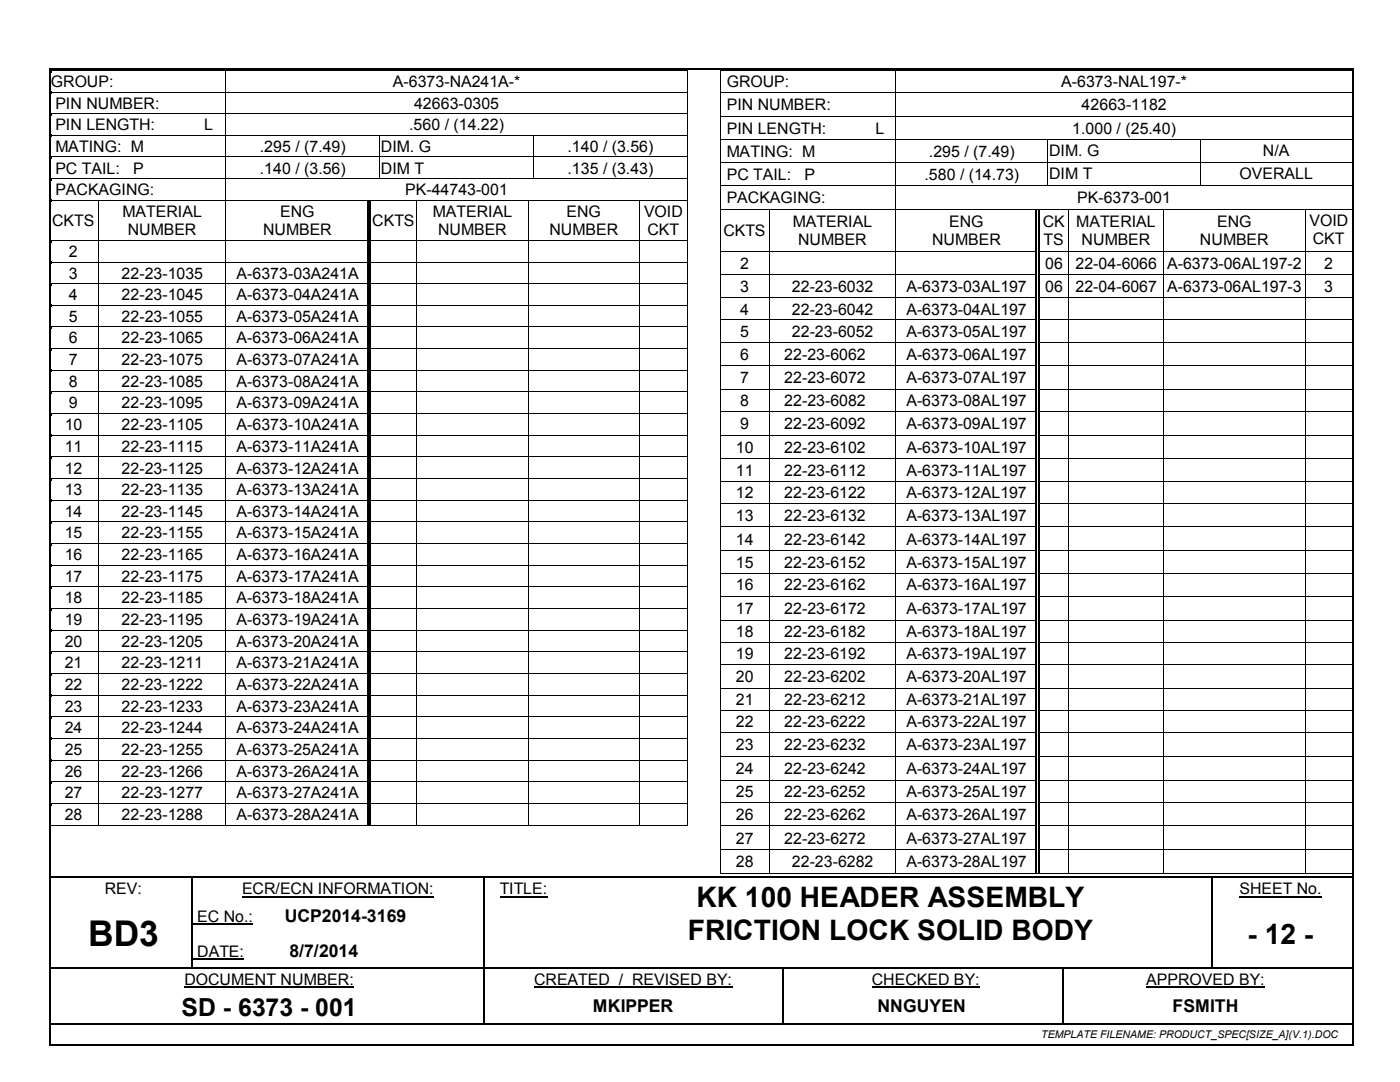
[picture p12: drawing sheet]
<svg xmlns="http://www.w3.org/2000/svg" width="279mm" height="216mm" viewBox="0 0 279 216" stroke-linecap="round" stroke-linejoin="round" font-family="sans-serif">
<defs><g id="words">
<text font-size="7.1" x="17.6" y="188.8">BD3</text>
<g font-size="5.6">
<text x="139" y="181.1">KK 100 HEADER ASSEMBLY</text>
<text x="137.3" y="187.6">FRICTION LOCK SOLID BODY</text>
<text x="249" y="188.3">- 12 -</text>
</g>
<text font-size="5" x="36.2" y="202.7">SD - 6373 - 001</text>
<g font-size="3.5">
<text x="56.8" y="184.1">UCP2014-3169</text>
<text x="57.8" y="191">8/7/2014</text>
<text x="118.3" y="202">MKIPPER</text>
<text x="175.1" y="202">NNGUYEN</text>
<text x="234" y="202">FSMITH</text>
</g>
<g font-size="3.2">
<text x="10.2" y="17.4">GROUP:</text>
<text x="78.4" y="17.4">A-6373-NA241A-*</text>
<text x="145" y="17.4">GROUP:</text>
<text x="211.8" y="17.4">A-6373-NAL197-*</text>
<text x="11" y="21.7">PIN NUMBER:</text>
<text x="82.6" y="21.7">42663-0305</text>
<text x="145" y="22">PIN NUMBER:</text>
<text x="215.9" y="22">42663-1182</text>
<text x="11" y="26">PIN LENGTH:</text>
<text x="40.7" y="26">L</text>
<text x="81.7" y="26">.560 / (14.22)</text>
<text x="145" y="26.7">PIN LENGTH:</text>
<text x="174.7" y="26.7">L</text>
<text x="214" y="26.7">1.000 / (25.40)</text>
<text x="11" y="30.3">MATING: M</text>
<text x="11" y="34.6">PC TAIL:</text>
<text x="26.6" y="34.6">P</text>
<text x="51.9" y="30.3">.295 / (7.49)</text>
<text x="51.9" y="34.6">.140 / (3.56)</text>
<text x="76" y="30.3">DIM. G</text>
<text x="76" y="34.6">DIM T</text>
<text x="113.2" y="34.6">.135 / (3.43)</text>
<text x="113.2" y="30.3">.140 / (3.56)</text>
<text x="145" y="31.3">MATING: M</text>
<text x="145" y="35.9">PC TAIL:</text>
<text x="160.6" y="35.9">P</text>
<text x="184.5" y="35.9">.580 / (14.73)</text>
<text x="185.4" y="31.3">.295 / (7.49)</text>
<text x="209.4" y="31.2">DIM. G</text>
<text x="209.4" y="35.6">DIM T</text>
<text x="247.4" y="35.6">OVERALL</text>
<text x="252.1" y="31.2">N/A</text>
<text x="11" y="38.9">PACKAGING:</text>
<text x="80.9" y="38.9">PK-44743-001</text>
<text x="145" y="40.6">PACKAGING:</text>
<text x="215" y="40.6">PK-6373-001</text>
<text x="10.4" y="45.1">CKTS</text>
<text x="24.4" y="43.3">MATERIAL</text>
<text x="25.5" y="46.9">NUMBER</text>
<text x="52.5" y="46.9">NUMBER</text>
<text x="55.9" y="43.3">ENG</text>
<text x="74.3" y="45.1">CKTS</text>
<text x="86.4" y="43.3">MATERIAL</text>
<text x="87.4" y="46.9">NUMBER</text>
<text x="109.6" y="46.9">NUMBER</text>
<text x="113.1" y="43.3">ENG</text>
<text x="128.5" y="43.3">VOID</text>
<text x="129.2" y="46.9">CKT</text>
<text x="144.4" y="47.2">CKTS</text>
<text x="158.2" y="45.3">MATERIAL</text>
<text x="189.4" y="45.3">ENG</text>
<text x="208.1" y="45.3">CK</text>
<text x="214.8" y="45.3">MATERIAL</text>
<text x="242.9" y="45.3">ENG</text>
<text x="261.3" y="45.1">VOID</text>
<text x="13.8" y="51.3">2</text>
<text x="147.7" y="53.6">2</text>
<text x="159.3" y="49">NUMBER</text>
<text x="186" y="49">NUMBER</text>
<text x="208.3" y="49">TS</text>
<text x="208.6" y="53.6">06</text>
<text x="214.6" y="53.6">22-04-6066</text>
<text x="215.9" y="49">NUMBER</text>
<text x="232.9" y="53.6">A-6373-06AL197-2</text>
<text x="239.5" y="49">NUMBER</text>
<text x="262" y="48.7">CKT</text>
<text x="264.3" y="53.6">2</text>
<text x="13.8" y="55.6">3</text>
<text x="13.8" y="59.9">4</text>
<text x="24.3" y="55.6">22-23-1035</text>
<text x="24.3" y="59.9">22-23-1045</text>
<text x="47.2" y="55.6">A-6373-03A241A</text>
<text x="47.2" y="59.9">A-6373-04A241A</text>
<text x="147.7" y="58.2">3</text>
<text x="158" y="58.2">22-23-6032</text>
<text x="180.9" y="58.2">A-6373-03AL197</text>
<text x="208.6" y="58.2">06</text>
<text x="214.6" y="58.2">22-04-6067</text>
<text x="232.9" y="58.2">A-6373-06AL197-3</text>
<text x="264.3" y="58.2">3</text>
<text x="13.8" y="64.2">5</text>
<text x="24.3" y="64.2">22-23-1055</text>
<text x="47.2" y="64.2">A-6373-05A241A</text>
<text x="147.7" y="62.8">4</text>
<text x="158" y="62.8">22-23-6042</text>
<text x="180.9" y="62.8">A-6373-04AL197</text>
<text x="13.8" y="68.5">6</text>
<text x="24.3" y="68.5">22-23-1065</text>
<text x="47.2" y="68.5">A-6373-06A241A</text>
<text x="147.7" y="67.2">5</text>
<text x="147.7" y="71.8">6</text>
<text x="156.5" y="71.8">22-23-6062</text>
<text x="158" y="67.2">22-23-6052</text>
<text x="180.9" y="67.2">A-6373-05AL197</text>
<text x="180.9" y="71.8">A-6373-06AL197</text>
<text x="13.8" y="72.9">7</text>
<text x="13.8" y="77.2">8</text>
<text x="24.3" y="72.9">22-23-1075</text>
<text x="24.3" y="77.2">22-23-1085</text>
<text x="47.2" y="72.9">A-6373-07A241A</text>
<text x="47.2" y="77.2">A-6373-08A241A</text>
<text x="147.7" y="76.5">7</text>
<text x="156.5" y="76.5">22-23-6072</text>
<text x="180.9" y="76.5">A-6373-07AL197</text>
<text x="13.8" y="81.5">9</text>
<text x="24.3" y="81.5">22-23-1095</text>
<text x="47.2" y="81.5">A-6373-09A241A</text>
<text x="147.7" y="81.1">8</text>
<text x="156.5" y="81.1">22-23-6082</text>
<text x="180.9" y="81.1">A-6373-08AL197</text>
<text x="12.9" y="85.8">10</text>
<text x="24.3" y="85.8">22-23-1105</text>
<text x="47.2" y="85.8">A-6373-10A241A</text>
<text x="147.7" y="85.6">9</text>
<text x="156.5" y="85.6">22-23-6092</text>
<text x="180.9" y="85.6">A-6373-09AL197</text>
<text x="12.9" y="90.1">11</text>
<text x="12.9" y="94.5">12</text>
<text x="24.3" y="90.1">22-23-1115</text>
<text x="24.3" y="94.5">22-23-1125</text>
<text x="47.2" y="90.1">A-6373-11A241A</text>
<text x="47.2" y="94.5">A-6373-12A241A</text>
<text x="146.9" y="90.4">10</text>
<text x="146.9" y="95">11</text>
<text x="156.5" y="90.4">22-23-6102</text>
<text x="156.5" y="95">22-23-6112</text>
<text x="180.9" y="90.4">A-6373-10AL197</text>
<text x="180.9" y="95">A-6373-11AL197</text>
<text x="12.9" y="98.8">13</text>
<text x="24.3" y="98.8">22-23-1135</text>
<text x="47.2" y="98.8">A-6373-13A241A</text>
<text x="146.9" y="99.4">12</text>
<text x="156.5" y="99.4">22-23-6122</text>
<text x="180.9" y="99.4">A-6373-12AL197</text>
<text x="12.9" y="103.1">14</text>
<text x="12.9" y="107.4">15</text>
<text x="24.3" y="103.1">22-23-1145</text>
<text x="24.3" y="107.4">22-23-1155</text>
<text x="47.2" y="103.1">A-6373-14A241A</text>
<text x="47.2" y="107.4">A-6373-15A241A</text>
<text x="146.9" y="104">13</text>
<text x="156.5" y="104">22-23-6132</text>
<text x="180.9" y="104">A-6373-13AL197</text>
<text x="12.9" y="111.8">16</text>
<text x="24.3" y="111.8">22-23-1165</text>
<text x="47.2" y="111.8">A-6373-16A241A</text>
<text x="146.9" y="108.7">14</text>
<text x="146.9" y="113.2">15</text>
<text x="156.5" y="108.7">22-23-6142</text>
<text x="156.5" y="113.2">22-23-6152</text>
<text x="180.9" y="108.7">A-6373-14AL197</text>
<text x="180.9" y="113.2">A-6373-15AL197</text>
<text x="12.9" y="116.1">17</text>
<text x="24.3" y="116.1">22-23-1175</text>
<text x="47.2" y="116.1">A-6373-17A241A</text>
<text x="146.9" y="117.8">16</text>
<text x="156.5" y="117.8">22-23-6162</text>
<text x="180.9" y="117.8">A-6373-16AL197</text>
<text x="12.9" y="120.4">18</text>
<text x="12.9" y="124.7">19</text>
<text x="24.3" y="120.4">22-23-1185</text>
<text x="24.3" y="124.7">22-23-1195</text>
<text x="47.2" y="120.4">A-6373-18A241A</text>
<text x="47.2" y="124.7">A-6373-19A241A</text>
<text x="146.9" y="122.6">17</text>
<text x="156.5" y="122.6">22-23-6172</text>
<text x="180.9" y="122.6">A-6373-17AL197</text>
<text x="12.9" y="129">20</text>
<text x="24.3" y="129">22-23-1205</text>
<text x="47.2" y="129">A-6373-20A241A</text>
<text x="146.9" y="127.1">18</text>
<text x="146.9" y="131.6">19</text>
<text x="156.5" y="127.1">22-23-6182</text>
<text x="156.5" y="131.6">22-23-6192</text>
<text x="180.9" y="127.1">A-6373-18AL197</text>
<text x="180.9" y="131.6">A-6373-19AL197</text>
<text x="12.9" y="133.3">21</text>
<text x="12.9" y="137.7">22</text>
<text x="24.3" y="133.3">22-23-1211</text>
<text x="24.3" y="137.7">22-23-1222</text>
<text x="47.2" y="133.3">A-6373-21A241A</text>
<text x="47.2" y="137.7">A-6373-22A241A</text>
<text x="146.9" y="136.1">20</text>
<text x="156.5" y="136.1">22-23-6202</text>
<text x="180.9" y="136.1">A-6373-20AL197</text>
<text x="12.9" y="142">23</text>
<text x="24.3" y="142">22-23-1233</text>
<text x="47.2" y="142">A-6373-23A241A</text>
<text x="146.9" y="140.7">21</text>
<text x="156.5" y="140.7">22-23-6212</text>
<text x="180.9" y="140.7">A-6373-21AL197</text>
<text x="12.9" y="146.3">24</text>
<text x="24.3" y="146.3">22-23-1244</text>
<text x="47.2" y="146.3">A-6373-24A241A</text>
<text x="146.9" y="145.2">22</text>
<text x="146.9" y="149.7">23</text>
<text x="156.5" y="145.2">22-23-6222</text>
<text x="156.5" y="149.7">22-23-6232</text>
<text x="180.9" y="145.2">A-6373-22AL197</text>
<text x="180.9" y="149.7">A-6373-23AL197</text>
<text x="12.9" y="150.6">25</text>
<text x="12.9" y="155">26</text>
<text x="24.3" y="150.6">22-23-1255</text>
<text x="24.3" y="155">22-23-1266</text>
<text x="47.2" y="150.6">A-6373-25A241A</text>
<text x="47.2" y="155">A-6373-26A241A</text>
<text x="146.9" y="154.4">24</text>
<text x="156.5" y="154.4">22-23-6242</text>
<text x="180.9" y="154.4">A-6373-24AL197</text>
<text x="12.9" y="159.3">27</text>
<text x="24.3" y="159.3">22-23-1277</text>
<text x="47.2" y="159.3">A-6373-27A241A</text>
<text x="146.9" y="159">25</text>
<text x="156.5" y="159">22-23-6252</text>
<text x="180.9" y="159">A-6373-25AL197</text>
<text x="12.9" y="163.6">28</text>
<text x="24.3" y="163.6">22-23-1288</text>
<text x="47.2" y="163.6">A-6373-28A241A</text>
<text x="146.9" y="163.6">26</text>
<text x="156.5" y="163.6">22-23-6262</text>
<text x="180.9" y="163.6">A-6373-26AL197</text>
<text x="146.9" y="168.3">27</text>
<text x="146.9" y="173">28</text>
<text x="156.5" y="168.3">22-23-6272</text>
<text x="158" y="173">22-23-6282</text>
<text x="180.9" y="168.3">A-6373-27AL197</text>
<text x="180.9" y="173">A-6373-28AL197</text>
<text x="20.9" y="178.5">REV:</text>
<text x="48.3" y="178.5">ECR/ECN INFORMATION:</text>
<text x="99.7" y="178.5">TITLE:</text>
<text x="247.4" y="178.5">SHEET No.</text>
<text x="39.4" y="184">EC No.:</text>
<text x="39.4" y="190.9">DATE:</text>
<text x="36.8" y="196.5">DOCUMENT NUMBER:</text>
<text x="106.6" y="196.5">CREATED / REVISED BY:</text>
<text x="174" y="196.5">CHECKED BY:</text>
<text x="228.8" y="196.5">APPROVED BY:</text>
</g>
<text font-size="2.1" x="207.8" y="207.1">TEMPLATE FILENAME: PRODUCT_SPEC[SIZE_A](V.1).DOC</text>
</g></defs>
<path d="M48.3 178.9h38.3M99.7 178.9h9.6M247.4 178.9h16.4M36.8 197h33.9M38.5 184.5h12M38.5 191.4h10.2M106.6 197h39.5M174 197h21.5M228.8 197h23.6" fill="none" stroke="#000" stroke-width=".21"/>
<g fill="none" stroke="#000" stroke-width=".34">
<path d="M10 14v194.3M10.2 13.8h259.7M270 14v194.3M10.2 175.1h28M38.6 175.1h57.8M96.7 175.1h16.8M113.9 175.1h127.9M242.1 175.1h26.9M96.5 198.1v6.1M156.2 198.1v6.1M10.2 204.4h86.2M10.2 208.4h259.7"/>
<path d="M96.7 204.4h59.3M156.4 204.4h55.5M212.3 204.4h56.7"/>
</g>
<g fill="#000">
<path d="M9.8 13.6h.4v.4h-.4zM10.2 14h.1v.4h-.1zM10.2 14h.1v.1h-.1zM10.2 18.3h.1v.4h-.1zM45 14.1h.2v.3h-.2zM45 14h.2v.1h-.2zM45 18.3h.2v.4h-.2zM137.1 14h.1v.4h-.1zM137.1 14h.1v.1h-.1zM137.1 18.3h.1v.4h-.1zM143.8 14h.2v.4h-.2zM143.8 14h.2v.1h-.2z"/>
<path d="M143.8 18.4h.2v.4h-.2zM178.6 14.1h.2v.3h-.2zM178.6 14h.2v.1h-.2zM178.6 18.4h.2v.4h-.2zM269.9 13.6h.3v.4h-.3zM10.2 22.6h.1v.4h-.1zM10.2 26.9h.1v.4h-.1zM10.2 31.2h.1v.5h-.1zM10.2 35.6h.1v.4h-.1zM45 22.6h.2v.4h-.2zM45 26.9h.2v.4h-.2zM45 31.2h.2v.5h-.2z"/>
<path d="M45 35.6h.2v.4h-.2zM75.7 27.1h.2v.2h-.2zM75.7 26.9h.2v.2h-.2zM75.7 31.2h.2v.5h-.2zM75.7 35.6h.2v.1h-.2zM106.4 27.1h.2v.2h-.2zM106.4 26.9h.2v.2h-.2zM106.4 31.2h.2v.5h-.2zM106.4 35.6h.2v.1h-.2zM137.1 22.6h.1v.4h-.1zM137.1 26.9h.1v.4h-.1zM137.1 31.2h.1v.5h-.1z"/>
<path d="M137.1 35.6h.1v.4h-.1zM143.8 23.1h.2v.4h-.2zM143.8 27.8h.2v.4h-.2zM143.8 32.3h.2v.4h-.2zM143.8 37h.2v.4h-.2zM178.6 23.1h.2v.4h-.2zM178.6 27.8h.2v.4h-.2zM178.6 32.3h.2v.4h-.2zM178.6 37h.2v.4h-.2zM209 28h.2v.2h-.2zM209 27.8h.2v.2h-.2zM209 32.3h.2v.4h-.2z"/>
<path d="M209 37h.2v.2h-.2zM239.4 28h.2v.2h-.2zM239.4 27.8h.2v.2h-.2zM239.4 32.3h.2v.4h-.2zM239.4 37h.2v.2h-.2zM10.2 39.9h.1v.4h-.1zM10.2 47.9h.1v.4h-.1zM10.2 52.2h.1v.4h-.1zM10.2 56.5h.1v.4h-.1zM19.6 40h.2v.3h-.2zM19.6 39.9h.2v.1h-.2zM19.6 47.9h.2v.4h-.2z"/>
<path d="M19.6 52.2h.2v.4h-.2zM19.6 56.5h.2v.4h-.2zM45 39.9h.2v.4h-.2zM45 47.9h.2v.4h-.2zM45 52.2h.2v.4h-.2zM45 56.5h.2v.4h-.2zM73.3 40h.2v.3h-.2zM73.3 39.9h.1v.1h-.1zM73.3 47.9h.2v.4h-.2zM73.3 52.2h.2v.4h-.2zM73.3 56.5h.2v.4h-.2zM73.8 40h.2v.3h-.2z"/>
<path d="M73.8 47.9h.2v.4h-.2zM73.8 52.2h.2v.4h-.2zM73.8 56.5h.2v.4h-.2zM83.1 40h.2v.3h-.2zM83.1 39.9h.2v.1h-.2zM83.1 47.9h.2v.4h-.2zM83.1 52.2h.2v.4h-.2zM83.1 56.5h.2v.4h-.2zM105.3 40h.2v.3h-.2zM105.3 39.9h.2v.1h-.2zM105.3 47.9h.2v.4h-.2zM105.3 52.2h.2v.4h-.2z"/>
<path d="M105.3 56.5h.2v.4h-.2zM127.6 40h.1v.3h-.1zM127.6 39.9h.1v.1h-.1zM127.6 47.9h.1v.4h-.1zM127.6 52.2h.1v.4h-.1zM127.6 56.5h.1v.4h-.1zM137.1 39.9h.1v.4h-.1zM137.1 47.9h.1v.4h-.1zM137.1 52.2h.1v.4h-.1zM137.1 56.5h.1v.4h-.1zM143.8 41.7h.2v.4h-.2zM143.8 50.2h.2v.4h-.2z"/>
<path d="M143.8 54.6h.2v.4h-.2zM143.8 59.3h.2v.4h-.2zM153.5 41.9h.2v.2h-.2zM153.5 41.7h.2v.2h-.2zM153.5 50.2h.2v.4h-.2zM153.5 54.6h.2v.4h-.2zM153.5 59.3h.2v.4h-.2zM178.6 41.7h.2v.4h-.2zM178.6 50.2h.2v.4h-.2zM178.6 54.6h.2v.4h-.2zM178.6 59.3h.2v.4h-.2zM206.6 41.9h.3v.2h-.3z"/>
<path d="M206.6 41.7h.2v.2h-.2zM206.6 50.2h.3v.4h-.3zM206.6 54.6h.3v.4h-.3zM206.6 59.3h.3v.4h-.3zM207.1 41.9h.3v.2h-.3zM207.1 50.2h.3v.4h-.3zM207.1 54.6h.3v.4h-.3zM207.1 59.3h.3v.4h-.3zM213.2 41.9h.2v.2h-.2zM213.2 41.7h.2v.2h-.2zM213.2 50.2h.2v.4h-.2zM213.2 54.6h.2v.4h-.2z"/>
<path d="M213.2 59.3h.2v.4h-.2zM232.1 41.9h.2v.2h-.2zM232.1 41.7h.2v.2h-.2zM232.1 50.2h.2v.4h-.2zM232.1 54.6h.2v.4h-.2zM232.1 59.3h.2v.4h-.2zM260.4 41.9h.2v.2h-.2zM260.4 41.7h.2v.2h-.2zM260.4 50.2h.2v.4h-.2zM260.4 54.6h.2v.4h-.2zM260.4 59.3h.2v.4h-.2zM10.2 60.8h.1v.5h-.1z"/>
<path d="M10.2 65.2h.1v.4h-.1zM10.2 69.5h.1v.4h-.1zM10.2 73.8h.1v.4h-.1zM10.2 78.1h.1v.4h-.1zM19.6 60.8h.2v.5h-.2zM19.6 65.2h.2v.4h-.2zM19.6 69.5h.2v.4h-.2zM19.6 73.8h.2v.4h-.2zM19.6 78.1h.2v.4h-.2zM45 60.8h.2v.5h-.2zM45 65.2h.2v.4h-.2zM45 69.5h.2v.4h-.2z"/>
<path d="M45 73.8h.2v.4h-.2zM45 78.1h.2v.4h-.2zM73.3 60.8h.2v.5h-.2zM73.3 65.2h.2v.4h-.2zM73.3 69.5h.2v.4h-.2zM73.3 73.8h.2v.4h-.2zM73.3 78.1h.2v.4h-.2zM73.8 60.8h.2v.5h-.2zM73.8 65.2h.2v.4h-.2zM73.8 69.5h.2v.4h-.2zM73.8 73.8h.2v.4h-.2zM73.8 78.1h.2v.4h-.2z"/>
<path d="M83.1 60.8h.2v.5h-.2zM83.1 65.2h.2v.4h-.2zM83.1 69.5h.2v.4h-.2zM83.1 73.8h.2v.4h-.2zM83.1 78.1h.2v.4h-.2zM105.3 60.8h.2v.5h-.2zM105.3 65.2h.2v.4h-.2zM105.3 69.5h.2v.4h-.2zM105.3 73.8h.2v.4h-.2zM105.3 78.1h.2v.4h-.2zM127.6 60.8h.1v.5h-.1zM127.6 65.2h.1v.4h-.1z"/>
<path d="M127.6 69.5h.1v.4h-.1zM127.6 73.8h.1v.4h-.1zM127.6 78.1h.1v.4h-.1zM137.1 60.8h.1v.5h-.1zM137.1 65.2h.1v.4h-.1zM137.1 69.5h.1v.4h-.1zM137.1 73.8h.1v.4h-.1zM137.1 78.1h.1v.4h-.1zM143.8 63.8h.2v.4h-.2zM143.8 68.2h.2v.4h-.2zM143.8 72.9h.2v.4h-.2zM143.8 77.6h.2v.5h-.2z"/>
<path d="M153.5 63.8h.2v.4h-.2zM153.5 68.2h.2v.4h-.2zM153.5 72.9h.2v.4h-.2zM153.5 77.6h.2v.5h-.2zM178.6 63.8h.2v.4h-.2zM178.6 68.2h.2v.4h-.2zM178.6 72.9h.2v.4h-.2zM178.6 77.6h.2v.5h-.2zM206.6 63.8h.3v.4h-.3zM206.6 68.2h.3v.4h-.3zM206.6 72.9h.3v.4h-.3zM206.6 77.6h.3v.5h-.3z"/>
<path d="M207.1 63.8h.3v.4h-.3zM207.1 68.2h.3v.4h-.3zM207.1 72.9h.3v.4h-.3zM207.1 77.6h.3v.5h-.3zM213.2 63.8h.2v.4h-.2zM213.2 68.2h.2v.4h-.2zM213.2 72.9h.2v.4h-.2zM213.2 77.6h.2v.5h-.2zM232.1 63.8h.2v.4h-.2zM232.1 68.2h.2v.4h-.2zM232.1 72.9h.2v.4h-.2zM232.1 77.6h.2v.5h-.2z"/>
<path d="M260.4 63.8h.2v.4h-.2zM260.4 68.2h.2v.4h-.2zM260.4 72.9h.2v.4h-.2zM260.4 77.6h.2v.5h-.2zM10.2 82.4h.1v.4h-.1zM10.2 86.7h.1v.5h-.1zM10.2 91.1h.1v.4h-.1zM10.2 95.4h.1v.4h-.1zM19.6 82.4h.2v.4h-.2zM19.6 86.7h.2v.5h-.2zM19.6 91.1h.2v.4h-.2zM19.6 95.4h.2v.4h-.2z"/>
<path d="M45 82.4h.2v.4h-.2zM45 86.7h.2v.5h-.2zM45 91.1h.2v.4h-.2zM45 95.4h.2v.4h-.2zM73.3 82.4h.2v.4h-.2zM73.3 86.7h.2v.5h-.2zM73.3 91.1h.2v.4h-.2zM73.3 95.4h.2v.4h-.2zM73.8 82.4h.2v.4h-.2zM73.8 86.7h.2v.5h-.2zM73.8 91.1h.2v.4h-.2zM73.8 95.4h.2v.4h-.2z"/>
<path d="M83.1 82.4h.2v.4h-.2zM83.1 86.7h.2v.5h-.2zM83.1 91.1h.2v.4h-.2zM83.1 95.4h.2v.4h-.2zM105.3 82.4h.2v.4h-.2zM105.3 86.7h.2v.5h-.2zM105.3 91.1h.2v.4h-.2zM105.3 95.4h.2v.4h-.2zM127.6 82.4h.1v.4h-.1zM127.6 86.7h.1v.5h-.1zM127.6 91.1h.1v.4h-.1zM127.6 95.4h.1v.4h-.1z"/>
<path d="M137.1 82.4h.1v.4h-.1zM137.1 86.7h.1v.5h-.1zM137.1 91.1h.1v.4h-.1zM137.1 95.4h.1v.4h-.1zM143.8 82.1h.2v.4h-.2zM143.8 86.8h.2v.4h-.2zM143.8 91.5h.2v.4h-.2zM143.8 95.9h.2v.5h-.2zM153.5 82.1h.2v.4h-.2zM153.5 86.8h.2v.4h-.2zM153.5 91.5h.2v.4h-.2zM153.5 95.9h.2v.5h-.2z"/>
<path d="M178.6 82.1h.2v.4h-.2zM178.6 86.8h.2v.4h-.2zM178.6 91.5h.2v.4h-.2zM178.6 95.9h.2v.5h-.2zM206.6 82.1h.3v.4h-.3zM206.6 86.8h.3v.4h-.3zM206.6 91.5h.3v.4h-.3zM206.6 95.9h.3v.5h-.3zM207.1 82.1h.3v.4h-.3zM207.1 86.8h.3v.4h-.3zM207.1 91.5h.3v.4h-.3zM207.1 95.9h.3v.5h-.3z"/>
<path d="M213.2 82.1h.2v.4h-.2zM213.2 86.8h.2v.4h-.2zM213.2 91.5h.2v.4h-.2zM213.2 95.9h.2v.5h-.2zM232.1 82.1h.2v.4h-.2zM232.1 86.8h.2v.4h-.2zM232.1 91.5h.2v.4h-.2zM232.1 95.9h.2v.5h-.2zM260.4 82.1h.2v.4h-.2zM260.4 86.8h.2v.4h-.2zM260.4 91.5h.2v.4h-.2zM260.4 95.9h.2v.5h-.2z"/>
<path d="M10.2 99.7h.1v.5h-.1zM10.2 104.1h.1v.4h-.1zM10.2 108.4h.1v.4h-.1zM10.2 112.7h.1v.4h-.1zM10.2 117h.1v.4h-.1zM19.6 99.7h.2v.5h-.2zM19.6 104.1h.2v.4h-.2zM19.6 108.4h.2v.4h-.2zM19.6 112.7h.2v.4h-.2zM19.6 117h.2v.4h-.2zM45 99.7h.2v.5h-.2zM45 104.1h.2v.4h-.2z"/>
<path d="M45 108.4h.2v.4h-.2zM45 112.7h.2v.4h-.2zM45 117h.2v.4h-.2zM73.3 99.7h.2v.5h-.2zM73.3 104.1h.2v.4h-.2zM73.3 108.4h.2v.4h-.2zM73.3 112.7h.2v.4h-.2zM73.3 117h.2v.4h-.2zM73.8 99.7h.2v.5h-.2zM73.8 104.1h.2v.4h-.2zM73.8 108.4h.2v.4h-.2zM73.8 112.7h.2v.4h-.2z"/>
<path d="M73.8 117h.2v.4h-.2zM83.1 99.7h.2v.5h-.2zM83.1 104.1h.2v.4h-.2zM83.1 108.4h.2v.4h-.2zM83.1 112.7h.2v.4h-.2zM83.1 117h.2v.4h-.2zM105.3 99.7h.2v.5h-.2zM105.3 104.1h.2v.4h-.2zM105.3 108.4h.2v.4h-.2zM105.3 112.7h.2v.4h-.2zM105.3 117h.2v.4h-.2zM127.6 99.7h.1v.5h-.1z"/>
<path d="M127.6 104.1h.1v.4h-.1zM127.6 108.4h.1v.4h-.1zM127.6 112.7h.1v.4h-.1zM127.6 117h.1v.4h-.1zM137.1 99.7h.1v.5h-.1zM137.1 104.1h.1v.4h-.1zM137.1 108.4h.1v.4h-.1zM137.1 112.7h.1v.4h-.1zM137.1 117h.1v.4h-.1zM143.8 100.4h.2v.4h-.2zM143.8 105.1h.2v.4h-.2zM143.8 109.8h.2v.4h-.2z"/>
<path d="M143.8 114.3h.2v.4h-.2zM143.8 119h.2v.4h-.2zM153.5 100.4h.2v.4h-.2zM153.5 105.1h.2v.4h-.2zM153.5 109.8h.2v.4h-.2zM153.5 114.3h.2v.4h-.2zM153.5 119h.2v.4h-.2zM178.6 100.4h.2v.4h-.2zM178.6 105.1h.2v.4h-.2zM178.6 109.8h.2v.4h-.2zM178.6 114.3h.2v.4h-.2zM178.6 119h.2v.4h-.2z"/>
<path d="M206.6 100.4h.3v.4h-.3zM206.6 105.1h.3v.4h-.3zM206.6 109.8h.3v.4h-.3zM206.6 114.3h.3v.4h-.3zM206.6 119h.3v.4h-.3zM207.1 100.4h.3v.4h-.3zM207.1 105.1h.3v.4h-.3zM207.1 109.8h.3v.4h-.3zM207.1 114.3h.3v.4h-.3zM207.1 119h.3v.4h-.3zM213.2 100.4h.2v.4h-.2zM213.2 105.1h.2v.4h-.2z"/>
<path d="M213.2 109.8h.2v.4h-.2zM213.2 114.3h.2v.4h-.2zM213.2 119h.2v.4h-.2zM232.1 100.4h.2v.4h-.2zM232.1 105.1h.2v.4h-.2zM232.1 109.8h.2v.4h-.2zM232.1 114.3h.2v.4h-.2zM232.1 119h.2v.4h-.2zM260.4 100.4h.2v.4h-.2zM260.4 105.1h.2v.4h-.2zM260.4 109.8h.2v.4h-.2zM260.4 114.3h.2v.4h-.2z"/>
<path d="M260.4 119h.2v.4h-.2zM10.2 121.3h.1v.5h-.1zM10.2 125.6h.1v.5h-.1zM10.2 130h.1v.4h-.1zM10.2 134.3h.1v.4h-.1zM10.2 138.6h.1v.4h-.1zM19.6 121.3h.2v.5h-.2zM19.6 125.6h.2v.5h-.2zM19.6 130h.2v.4h-.2zM19.6 134.3h.2v.4h-.2zM19.6 138.6h.2v.4h-.2zM45 121.3h.2v.5h-.2z"/>
<path d="M45 125.6h.2v.5h-.2zM45 130h.2v.4h-.2zM45 134.3h.2v.4h-.2zM45 138.6h.2v.4h-.2zM73.3 121.3h.2v.5h-.2zM73.3 125.6h.2v.5h-.2zM73.3 130h.2v.4h-.2zM73.3 134.3h.2v.4h-.2zM73.3 138.6h.2v.4h-.2zM73.8 121.3h.2v.5h-.2zM73.8 125.6h.2v.5h-.2zM73.8 130h.2v.4h-.2z"/>
<path d="M73.8 134.3h.2v.4h-.2zM73.8 138.6h.2v.4h-.2zM83.1 121.3h.2v.5h-.2zM83.1 125.6h.2v.5h-.2zM83.1 130h.2v.4h-.2zM83.1 134.3h.2v.4h-.2zM83.1 138.6h.2v.4h-.2zM105.3 121.3h.2v.5h-.2zM105.3 125.6h.2v.5h-.2zM105.3 130h.2v.4h-.2zM105.3 134.3h.2v.4h-.2zM105.3 138.6h.2v.4h-.2z"/>
<path d="M127.6 121.3h.1v.5h-.1zM127.6 125.6h.1v.5h-.1zM127.6 130h.1v.4h-.1zM127.6 134.3h.1v.4h-.1zM127.6 138.6h.1v.4h-.1zM137.1 121.3h.1v.5h-.1zM137.1 125.6h.1v.5h-.1zM137.1 130h.1v.4h-.1zM137.1 134.3h.1v.4h-.1zM137.1 138.6h.1v.4h-.1zM143.8 123.7h.2v.4h-.2zM143.8 128.1h.2v.4h-.2z"/>
<path d="M143.8 132.5h.2v.5h-.2zM143.8 137.2h.2v.5h-.2zM153.5 123.7h.2v.4h-.2zM153.5 128.1h.2v.4h-.2zM153.5 132.5h.2v.5h-.2zM153.5 137.2h.2v.5h-.2zM178.6 123.7h.2v.4h-.2zM178.6 128.1h.2v.4h-.2zM178.6 132.5h.2v.5h-.2zM178.6 137.2h.2v.5h-.2zM206.6 123.7h.3v.4h-.3zM206.6 128.1h.3v.4h-.3z"/>
<path d="M206.6 132.5h.3v.5h-.3zM206.6 137.2h.3v.5h-.3zM207.1 123.7h.3v.4h-.3zM207.1 128.1h.3v.4h-.3zM207.1 132.5h.3v.5h-.3zM207.1 137.2h.3v.5h-.3zM213.2 123.7h.2v.4h-.2zM213.2 128.1h.2v.4h-.2zM213.2 132.5h.2v.5h-.2zM213.2 137.2h.2v.5h-.2zM232.1 123.7h.2v.4h-.2zM232.1 128.1h.2v.4h-.2z"/>
<path d="M232.1 132.5h.2v.5h-.2zM232.1 137.2h.2v.5h-.2zM260.4 123.7h.2v.4h-.2zM260.4 128.1h.2v.4h-.2zM260.4 132.5h.2v.5h-.2zM260.4 137.2h.2v.5h-.2zM10.2 142.9h.1v.4h-.1zM10.2 147.2h.1v.5h-.1zM10.2 151.6h.1v.4h-.1zM10.2 155.9h.1v.4h-.1zM19.6 142.9h.2v.4h-.2zM19.6 147.2h.2v.5h-.2z"/>
<path d="M19.6 151.6h.2v.4h-.2zM19.6 155.9h.2v.4h-.2zM45 142.9h.2v.4h-.2zM45 147.2h.2v.5h-.2zM45 151.6h.2v.4h-.2zM45 155.9h.2v.4h-.2zM73.3 142.9h.2v.4h-.2zM73.3 147.2h.2v.5h-.2zM73.3 151.6h.2v.4h-.2zM73.3 155.9h.2v.4h-.2zM73.8 142.9h.2v.4h-.2zM73.8 147.2h.2v.5h-.2z"/>
<path d="M73.8 151.6h.2v.4h-.2zM73.8 155.9h.2v.4h-.2zM83.1 142.9h.2v.4h-.2zM83.1 147.2h.2v.5h-.2zM83.1 151.6h.2v.4h-.2zM83.1 155.9h.2v.4h-.2zM105.3 142.9h.2v.4h-.2zM105.3 147.2h.2v.5h-.2zM105.3 151.6h.2v.4h-.2zM105.3 155.9h.2v.4h-.2zM127.6 142.9h.1v.4h-.1zM127.6 147.2h.1v.5h-.1z"/>
<path d="M127.6 151.6h.1v.4h-.1zM127.6 155.9h.1v.4h-.1zM137.1 142.9h.1v.4h-.1zM137.1 147.2h.1v.5h-.1zM137.1 151.6h.1v.4h-.1zM137.1 155.9h.1v.4h-.1zM143.8 141.7h.2v.4h-.2zM143.8 146.1h.2v.5h-.2zM143.8 150.9h.2v.4h-.2zM143.8 155.6h.2v.4h-.2zM153.5 141.7h.2v.4h-.2zM153.5 146.1h.2v.5h-.2z"/>
<path d="M153.5 150.9h.2v.4h-.2zM153.5 155.6h.2v.4h-.2zM178.6 141.7h.2v.4h-.2zM178.6 146.1h.2v.5h-.2zM178.6 150.9h.2v.4h-.2zM178.6 155.6h.2v.4h-.2zM206.6 141.7h.3v.4h-.3zM206.6 146.1h.3v.5h-.3zM206.6 150.9h.3v.4h-.3zM206.6 155.6h.3v.4h-.3zM207.1 141.7h.3v.4h-.3zM207.1 146.1h.3v.5h-.3z"/>
<path d="M207.1 150.9h.3v.4h-.3zM207.1 155.6h.3v.4h-.3zM213.2 141.7h.2v.4h-.2zM213.2 146.1h.2v.5h-.2zM213.2 150.9h.2v.4h-.2zM213.2 155.6h.2v.4h-.2zM232.1 141.7h.2v.4h-.2zM232.1 146.1h.2v.5h-.2zM232.1 150.9h.2v.4h-.2zM232.1 155.6h.2v.4h-.2zM260.4 141.7h.2v.4h-.2zM260.4 146.1h.2v.5h-.2z"/>
<path d="M260.4 150.9h.2v.4h-.2zM260.4 155.6h.2v.4h-.2zM10.2 160.2h.1v.5h-.1zM10.2 164.5h.1v.2h-.1zM19.6 160.2h.2v.5h-.2zM19.6 164.5h.2v.2h-.2zM38.2 175.3h.3v.2h-.3zM38.2 174.9h.4v.4h-.4zM45 160.2h.2v.5h-.2zM45 164.5h.2v.2h-.2zM73.3 160.2h.2v.5h-.2zM73.3 164.5h.1v.2h-.1z"/>
<path d="M73.8 160.2h.2v.5h-.2zM83.1 160.2h.2v.5h-.2zM83.1 164.5h.2v.2h-.2zM96.4 175.3h.2v.2h-.2zM96.4 174.9h.3v.4h-.3zM105.3 160.2h.2v.5h-.2zM105.3 164.5h.2v.2h-.2zM113.5 174.9h.4v.4h-.4zM127.6 160.2h.1v.5h-.1zM127.6 164.5h.1v.2h-.1zM137.1 160.2h.1v.5h-.1zM137.1 164.5h.1v.2h-.1z"/>
<path d="M143.8 160h.2v.4h-.2zM143.8 164.7h.2v.4h-.2zM143.8 169.4h.2v.4h-.2zM143.8 174.2h.2v.1h-.2zM153.5 160h.2v.4h-.2zM153.5 164.7h.2v.4h-.2zM153.5 169.4h.2v.4h-.2zM153.5 174.2h.2v.1h-.2zM178.6 160h.2v.4h-.2zM178.6 164.7h.2v.4h-.2zM178.6 169.4h.2v.4h-.2zM178.6 174.2h.2v.1h-.2z"/>
<path d="M206.6 160h.3v.4h-.3zM206.6 164.7h.3v.4h-.3zM206.6 169.4h.3v.4h-.3zM206.6 174.2h.2v.1h-.2zM207.1 160h.3v.4h-.3zM207.1 164.7h.3v.4h-.3zM207.1 169.4h.3v.4h-.3zM213.2 160h.2v.4h-.2zM213.2 164.7h.2v.4h-.2zM213.2 169.4h.2v.4h-.2zM213.2 174.2h.2v.1h-.2zM232.1 160h.2v.4h-.2z"/>
<path d="M232.1 164.7h.2v.4h-.2zM232.1 169.4h.2v.4h-.2zM232.1 174.2h.2v.1h-.2zM241.8 175.3h.3v.2h-.3zM241.8 174.9h.3v.4h-.3zM260.4 160h.2v.4h-.2zM260.4 164.7h.2v.4h-.2zM260.4 169.4h.2v.4h-.2zM260.4 174.2h.2v.1h-.2zM269 174.9h.4v.4h-.4zM269.4 174.9h.5v.4h-.5zM269.8 174.2h.2v.1h-.2z"/>
<path d="M38.2 179.2h.3v.9h-.3zM38.2 186.1h.3v.9h-.3zM38.2 193h.3v.3h-.3zM55.5 193h.3v.3h-.3zM96.4 197.4h.3v.7h-.3zM96.4 179.2h.2v.9h-.2zM96.4 186.1h.2v.9h-.2zM96.4 193h.2v.5h-.2zM113.5 193h.3v.3h-.3zM156 197.4h.4v.7h-.4zM156.1 193.3h.2v.2h-.2zM156.1 193h.2v.3h-.2z"/>
<path d="M211.9 193.3h.3v.2h-.3zM211.9 193h.3v.3h-.3zM211.9 197.4h.3v.7h-.3zM241.8 179.2h.3v.9h-.3zM241.8 186.1h.3v.9h-.3zM241.8 193h.3v.3h-.3zM9.8 208.3h.4v.3h-.4zM96.4 204.2h.3v.4h-.3zM156 204.2h.4v.4h-.4zM211.9 204.2h.4v.4h-.4zM269 204.2h.4v.4h-.4zM269.3 204.2h.3v.4h-.3z"/>
<path d="M269.6 204.2h.3v.4h-.3zM269.9 208.3h.3v.3h-.3z"/>
</g>
<g fill="none" stroke="#000" stroke-width=".25">
<path d="M73.4 40.3v7.6M73.4 48.3v3.9M73.4 52.6v3.9M73.4 56.9v3.9M73.9 40.3v7.6M73.9 48.3v3.9M73.9 52.6v3.9M73.9 56.9v3.9M206.8 42.1v8.1M206.8 50.6v4M206.8 55v4.3M206.8 59.7v4.1"/>
<path d="M207.3 42.1v8.1M207.3 50.6v4M207.3 55v4.3M207.3 59.7v4.1M73.4 61.3v3.9M73.4 65.6v3.9M73.4 69.9v3.9M73.4 74.2v3.9M73.4 78.5v3.9M73.9 61.3v3.9M73.9 65.6v3.9M73.9 69.9v3.9"/>
<path d="M73.9 74.2v3.9M73.9 78.5v3.9M206.8 64.2v4M206.8 68.6v4.3M206.8 73.3v4.3M206.8 78.1v4M207.3 64.2v4M207.3 68.6v4.3M207.3 73.3v4.3M207.3 78.1v4M73.4 82.8v3.9M73.4 87.2v3.9"/>
<path d="M73.4 91.5v3.9M73.4 95.8v3.9M73.9 82.8v3.9M73.9 87.2v3.9M73.9 91.5v3.9M73.9 95.8v3.9M206.8 82.5v4.3M206.8 87.2v4.3M206.8 91.9v4M206.8 96.4v4M207.3 82.5v4.3M207.3 87.2v4.3"/>
<path d="M207.3 91.9v4M207.3 96.4v4M73.4 100.2v3.9M73.4 104.5v3.9M73.4 108.8v3.9M73.4 113.1v3.9M73.4 117.4v3.9M73.9 100.2v3.9M73.9 104.5v3.9M73.9 108.8v3.9M73.9 113.1v3.9M73.9 117.4v3.9"/>
<path d="M206.8 100.8v4.3M206.8 105.5v4.3M206.8 110.2v4.1M206.8 114.7v4.3M206.8 119.4v4.3M207.3 100.8v4.3M207.3 105.5v4.3M207.3 110.2v4.1M207.3 114.7v4.3M207.3 119.4v4.3M73.4 121.8v3.8M73.4 126.1v3.9"/>
<path d="M73.4 130.4v3.9M73.4 134.7v3.9M73.4 139v3.9M73.9 121.8v3.8M73.9 126.1v3.9M73.9 130.4v3.9M73.9 134.7v3.9M73.9 139v3.9M206.8 124.1v4M206.8 128.5v4M206.8 133v4.2M206.8 137.7v4"/>
<path d="M207.3 124.1v4M207.3 128.5v4M207.3 133v4.2M207.3 137.7v4M73.4 143.3v3.9M73.4 147.7v3.9M73.4 152v3.9M73.4 156.3v3.9M73.9 143.3v3.9M73.9 147.7v3.9M73.9 152v3.9M73.9 156.3v3.9"/>
<path d="M206.8 142.1v4M206.8 146.6v4.3M206.8 151.3v4.3M206.8 156v4M207.3 142.1v4M207.3 146.6v4.3M207.3 151.3v4.3M207.3 156v4M38.4 175.5v3.7M73.4 160.7v3.8M73.9 160.7v3.8M96.5 175.5v3.7"/>
<path d="M206.8 160.4v4.3M206.8 165.1v4.3M206.8 169.8v4.4M207.3 160.4v4.3M207.3 165.1v4.3M207.3 169.8v4.4M241.9 175.5v3.7M10.2 193.2h28M38.4 180.1v6M38.4 187v6M38.5 193.2h17M55.8 193.2h40.6"/>
<path d="M96.5 180.1v6M96.5 187v6M96.5 193.5v3.9M96.6 193.2h16.9M113.8 193.2h42.3M156.2 193.5v3.9M156.3 193.2h55.6M212 193.5v3.9M212 198.1v6.1M212.2 193.2h29.6M241.9 180.1v6M241.9 187v6"/>
<path d="M242.1 193.2h27.8"/>
</g>
<g fill="none" stroke="#000" stroke-width=".2">
<path d="M10.3 14.1h34.7M10.3 18.4h34.7M45.1 14v4.3M45.1 18.7v3.9M45.2 14.1h91.9M45.2 18.4h91.9M137.2 14v4.3M137.2 18.7v3.9M143.9 14v4.4M143.9 18.8v4.3M144 14.1h34.6M144 18.5h34.6"/>
<path d="M178.7 14v4.4M178.7 18.8v4.3M178.8 14.1h91.1M178.8 18.5h91.1M10.3 22.7h34.7M10.3 27h34.7M10.3 31.3h34.7M10.3 35.6h34.7M10.3 40h9.3M19.8 40h25.2M45.1 23v3.9M45.1 27.3v3.9"/>
<path d="M45.1 31.7v3.9M45.1 36v3.9M45.2 22.7h91.9M45.2 27h30.5M45.2 31.3h30.5M45.2 35.6h30.5M45.2 40h28.1M73.4 40h9.7M75.8 27.3v3.9M75.8 31.7v3.9M75.9 27h30.5M75.9 31.3h30.5"/>
<path d="M75.9 35.6h30.5M83.3 40h22M105.5 40h22.1M106.5 27.3v3.9M106.5 31.7v3.9M106.6 27h30.5M106.6 31.3h30.5M106.6 35.6h30.5M127.7 40h9.4M137.2 23v3.9M137.2 27.3v3.9M137.2 31.7v3.9"/>
<path d="M137.2 36v3.9M143.9 23.5v4.3M143.9 28.2v4.1M143.9 32.7v4.3M143.9 37.4v4.3M144 23.2h34.6M144 27.9h34.6M144 32.3h34.6M144 37.1h34.6M178.7 23.5v4.3M178.7 28.2v4.1M178.7 32.7v4.3"/>
<path d="M178.7 37.4v4.3M178.8 23.2h91.1M178.8 27.9h30.2M178.8 32.3h30.2M178.8 37.1h30.2M209.1 28.2v4.1M209.1 32.7v4.3M209.2 27.9h30.2M209.2 32.3h30.2M209.2 37.1h30.2M239.5 28.2v4.1M239.5 32.7v4.3"/>
<path d="M239.6 27.9h30.3M239.6 32.3h30.3M239.6 37.1h30.3M10.3 48h9.3M10.3 52.3h9.3M10.3 56.6h9.3M19.7 40.3v7.6M19.7 48.3v3.9M19.7 52.6v3.9M19.7 56.9v3.9M19.8 48h25.2M19.8 52.3h25.2"/>
<path d="M19.8 56.6h25.2M45.1 40.3v7.6M45.1 48.3v3.9M45.1 52.6v3.9M45.1 56.9v3.9M45.2 48h28.1M45.2 52.3h28.1M45.2 56.6h28.1M74 48h9.1M74 52.3h9.1M74 56.6h9.1M83.2 40.3v7.6"/>
<path d="M83.2 48.3v3.9M83.2 52.6v3.9M83.2 56.9v3.9M83.3 48h22M83.3 52.3h22M83.3 56.6h22M105.4 40.3v7.6M105.4 48.3v3.9M105.4 52.6v3.9M105.4 56.9v3.9M105.5 48h22.1M105.5 52.3h22.1"/>
<path d="M105.5 56.6h22.1M127.6 40.3v7.6M127.6 48.3v3.9M127.6 52.6v3.9M127.6 56.9v3.9M127.7 48h9.4M127.7 52.3h9.4M127.7 56.6h9.4M137.2 40.3v7.6M137.2 48.3v3.9M137.2 52.6v3.9M137.2 56.9v3.9"/>
<path d="M143.9 42.1v8.1M143.9 50.6v4M143.9 55v4.3M143.9 59.7v4.1M144 41.8h9.5M144 50.2h9.5M144 54.7h9.5M144 59.4h9.5M153.6 42.1v8.1M153.6 50.6v4M153.6 55v4.3M153.6 59.7v4.1"/>
<path d="M153.7 41.8h24.9M153.7 50.2h24.9M153.7 54.7h24.9M153.7 59.4h24.9M178.7 42.1v8.1M178.7 50.6v4M178.7 55v4.3M178.7 59.7v4.1M178.8 41.8h27.8M178.8 50.2h27.8M178.8 54.7h27.8M178.8 59.4h27.8"/>
<path d="M206.8 41.8h6.4M207.4 50.2h5.8M207.4 54.7h5.8M207.4 59.4h5.8M213.3 42.1v8.1M213.3 50.6v4M213.3 55v4.3M213.3 59.7v4.1M213.4 41.8h18.7M213.4 50.2h18.7M213.4 54.7h18.7M213.4 59.4h18.7"/>
<path d="M232.2 42.1v8.1M232.2 50.6v4M232.2 55v4.3M232.2 59.7v4.1M232.3 41.8h28.1M232.3 50.2h28.1M232.3 54.7h28.1M232.3 59.4h28.1M260.5 42.1v8.1M260.5 50.6v4M260.5 55v4.3M260.5 59.7v4.1"/>
<path d="M260.6 41.8h9.3M260.6 50.2h9.3M260.6 54.7h9.3M260.6 59.4h9.3M10.3 60.9h9.3M10.3 65.2h9.3M10.3 69.6h9.3M10.3 73.9h9.3M10.3 78.2h9.3M19.7 61.3v3.9M19.7 65.6v3.9M19.7 69.9v3.9"/>
<path d="M19.7 74.2v3.9M19.7 78.5v3.9M19.8 60.9h25.2M19.8 65.2h25.2M19.8 69.6h25.2M19.8 73.9h25.2M19.8 78.2h25.2M45.1 61.3v3.9M45.1 65.6v3.9M45.1 69.9v3.9M45.1 74.2v3.9M45.1 78.5v3.9"/>
<path d="M45.2 60.9h28.1M45.2 65.2h28.1M45.2 69.6h28.1M45.2 73.9h28.1M45.2 78.2h28.1M74 60.9h9.1M74 65.2h9.1M74 69.6h9.1M74 73.9h9.1M74 78.2h9.1M83.2 61.3v3.9M83.2 65.6v3.9"/>
<path d="M83.2 69.9v3.9M83.2 74.2v3.9M83.2 78.5v3.9M83.3 60.9h22M83.3 65.2h22M83.3 69.6h22M83.3 73.9h22M83.3 78.2h22M105.4 61.3v3.9M105.4 65.6v3.9M105.4 69.9v3.9M105.4 74.2v3.9"/>
<path d="M105.4 78.5v3.9M105.5 60.9h22.1M105.5 65.2h22.1M105.5 69.6h22.1M105.5 73.9h22.1M105.5 78.2h22.1M127.6 61.3v3.9M127.6 65.6v3.9M127.6 69.9v3.9M127.6 74.2v3.9M127.6 78.5v3.9M127.7 60.9h9.4"/>
<path d="M127.7 65.2h9.4M127.7 69.6h9.4M127.7 73.9h9.4M127.7 78.2h9.4M137.2 61.3v3.9M137.2 65.6v3.9M137.2 69.9v3.9M137.2 74.2v3.9M137.2 78.5v3.9M143.9 64.2v4M143.9 68.6v4.3M143.9 73.3v4.3"/>
<path d="M143.9 78.1v4M144 63.8h9.5M144 68.3h9.5M144 73h9.5M144 77.7h9.5M153.6 64.2v4M153.6 68.6v4.3M153.6 73.3v4.3M153.6 78.1v4M153.7 63.8h24.9M153.7 68.3h24.9M153.7 73h24.9"/>
<path d="M153.7 77.7h24.9M178.7 64.2v4M178.7 68.6v4.3M178.7 73.3v4.3M178.7 78.1v4M178.8 63.8h27.8M178.8 68.3h27.8M178.8 73h27.8M178.8 77.7h27.8M207.4 63.8h5.8M207.4 68.3h5.8M207.4 73h5.8"/>
<path d="M207.4 77.7h5.8M213.3 64.2v4M213.3 68.6v4.3M213.3 73.3v4.3M213.3 78.1v4M213.4 63.8h18.7M213.4 68.3h18.7M213.4 73h18.7M213.4 77.7h18.7M232.2 64.2v4M232.2 68.6v4.3M232.2 73.3v4.3"/>
<path d="M232.2 78.1v4M232.3 63.8h28.1M232.3 68.3h28.1M232.3 73h28.1M232.3 77.7h28.1M260.5 64.2v4M260.5 68.6v4.3M260.5 73.3v4.3M260.5 78.1v4M260.6 63.8h9.3M260.6 68.3h9.3M260.6 73h9.3"/>
<path d="M260.6 77.7h9.3M10.3 82.5h9.3M10.3 86.8h9.3M10.3 91.2h9.3M10.3 95.5h9.3M10.3 99.8h9.3M19.7 82.8v3.9M19.7 87.2v3.9M19.7 91.5v3.9M19.7 95.8v3.9M19.8 82.5h25.2M19.8 86.8h25.2"/>
<path d="M19.8 91.2h25.2M19.8 95.5h25.2M19.8 99.8h25.2M45.1 82.8v3.9M45.1 87.2v3.9M45.1 91.5v3.9M45.1 95.8v3.9M45.2 82.5h28.1M45.2 86.8h28.1M45.2 91.2h28.1M45.2 95.5h28.1M45.2 99.8h28.1"/>
<path d="M74 82.5h9.1M74 86.8h9.1M74 91.2h9.1M74 95.5h9.1M74 99.8h9.1M83.2 82.8v3.9M83.2 87.2v3.9M83.2 91.5v3.9M83.2 95.8v3.9M83.3 82.5h22M83.3 86.8h22M83.3 91.2h22"/>
<path d="M83.3 95.5h22M83.3 99.8h22M105.4 82.8v3.9M105.4 87.2v3.9M105.4 91.5v3.9M105.4 95.8v3.9M105.5 82.5h22.1M105.5 86.8h22.1M105.5 91.2h22.1M105.5 95.5h22.1M105.5 99.8h22.1M127.6 82.8v3.9"/>
<path d="M127.6 87.2v3.9M127.6 91.5v3.9M127.6 95.8v3.9M127.7 82.5h9.4M127.7 86.8h9.4M127.7 91.2h9.4M127.7 95.5h9.4M127.7 99.8h9.4M137.2 82.8v3.9M137.2 87.2v3.9M137.2 91.5v3.9M137.2 95.8v3.9"/>
<path d="M143.9 82.5v4.3M143.9 87.2v4.3M143.9 91.9v4M143.9 96.4v4M144 82.2h9.5M144 86.9h9.5M144 91.6h9.5M144 96h9.5M153.6 82.5v4.3M153.6 87.2v4.3M153.6 91.9v4M153.6 96.4v4"/>
<path d="M153.7 82.2h24.9M153.7 86.9h24.9M153.7 91.6h24.9M153.7 96h24.9M178.7 82.5v4.3M178.7 87.2v4.3M178.7 91.9v4M178.7 96.4v4M178.8 82.2h27.8M178.8 86.9h27.8M178.8 91.6h27.8M178.8 96h27.8"/>
<path d="M207.4 82.2h5.8M207.4 86.9h5.8M207.4 91.6h5.8M207.4 96h5.8M213.3 82.5v4.3M213.3 87.2v4.3M213.3 91.9v4M213.3 96.4v4M213.4 82.2h18.7M213.4 86.9h18.7M213.4 91.6h18.7M213.4 96h18.7"/>
<path d="M232.2 82.5v4.3M232.2 87.2v4.3M232.2 91.9v4M232.2 96.4v4M232.3 82.2h28.1M232.3 86.9h28.1M232.3 91.6h28.1M232.3 96h28.1M260.5 82.5v4.3M260.5 87.2v4.3M260.5 91.9v4M260.5 96.4v4"/>
<path d="M260.6 82.2h9.3M260.6 86.9h9.3M260.6 91.6h9.3M260.6 96h9.3M10.3 104.1h9.3M10.3 108.5h9.3M10.3 112.8h9.3M10.3 117.1h9.3M19.7 100.2v3.9M19.7 104.5v3.9M19.7 108.8v3.9M19.7 113.1v3.9"/>
<path d="M19.7 117.4v3.9M19.8 104.1h25.2M19.8 108.5h25.2M19.8 112.8h25.2M19.8 117.1h25.2M45.1 100.2v3.9M45.1 104.5v3.9M45.1 108.8v3.9M45.1 113.1v3.9M45.1 117.4v3.9M45.2 104.1h28.1M45.2 108.5h28.1"/>
<path d="M45.2 112.8h28.1M45.2 117.1h28.1M74 104.1h9.1M74 108.5h9.1M74 112.8h9.1M74 117.1h9.1M83.2 100.2v3.9M83.2 104.5v3.9M83.2 108.8v3.9M83.2 113.1v3.9M83.2 117.4v3.9M83.3 104.1h22"/>
<path d="M83.3 108.5h22M83.3 112.8h22M83.3 117.1h22M105.4 100.2v3.9M105.4 104.5v3.9M105.4 108.8v3.9M105.4 113.1v3.9M105.4 117.4v3.9M105.5 104.1h22.1M105.5 108.5h22.1M105.5 112.8h22.1M105.5 117.1h22.1"/>
<path d="M127.6 100.2v3.9M127.6 104.5v3.9M127.6 108.8v3.9M127.6 113.1v3.9M127.6 117.4v3.9M127.7 104.1h9.4M127.7 108.5h9.4M127.7 112.8h9.4M127.7 117.1h9.4M137.2 100.2v3.9M137.2 104.5v3.9M137.2 108.8v3.9"/>
<path d="M137.2 113.1v3.9M137.2 117.4v3.9M143.9 100.8v4.3M143.9 105.5v4.3M143.9 110.2v4.1M143.9 114.7v4.3M143.9 119.4v4.3M144 100.5h9.5M144 105.2h9.5M144 109.9h9.5M144 114.3h9.5M144 119h9.5"/>
<path d="M153.6 100.8v4.3M153.6 105.5v4.3M153.6 110.2v4.1M153.6 114.7v4.3M153.6 119.4v4.3M153.7 100.5h24.9M153.7 105.2h24.9M153.7 109.9h24.9M153.7 114.3h24.9M153.7 119h24.9M178.7 100.8v4.3M178.7 105.5v4.3"/>
<path d="M178.7 110.2v4.1M178.7 114.7v4.3M178.7 119.4v4.3M178.8 100.5h27.8M178.8 105.2h27.8M178.8 109.9h27.8M178.8 114.3h27.8M178.8 119h27.8M207.4 100.5h5.8M207.4 105.2h5.8M207.4 109.9h5.8M207.4 114.3h5.8"/>
<path d="M207.4 119h5.8M213.3 100.8v4.3M213.3 105.5v4.3M213.3 110.2v4.1M213.3 114.7v4.3M213.3 119.4v4.3M213.4 100.5h18.7M213.4 105.2h18.7M213.4 109.9h18.7M213.4 114.3h18.7M213.4 119h18.7M232.2 100.8v4.3"/>
<path d="M232.2 105.5v4.3M232.2 110.2v4.1M232.2 114.7v4.3M232.2 119.4v4.3M232.3 100.5h28.1M232.3 105.2h28.1M232.3 109.9h28.1M232.3 114.3h28.1M232.3 119h28.1M260.5 100.8v4.3M260.5 105.5v4.3M260.5 110.2v4.1"/>
<path d="M260.5 114.7v4.3M260.5 119.4v4.3M260.6 100.5h9.3M260.6 105.2h9.3M260.6 109.9h9.3M260.6 114.3h9.3M260.6 119h9.3M10.3 121.4h9.3M10.3 125.7h9.3M10.3 130h9.3M10.3 134.4h9.3M10.3 138.7h9.3"/>
<path d="M19.7 121.8v3.8M19.7 126.1v3.9M19.7 130.4v3.9M19.7 134.7v3.9M19.7 139v3.9M19.8 121.4h25.2M19.8 125.7h25.2M19.8 130h25.2M19.8 134.4h25.2M19.8 138.7h25.2M45.1 121.8v3.8M45.1 126.1v3.9"/>
<path d="M45.1 130.4v3.9M45.1 134.7v3.9M45.1 139v3.9M45.2 121.4h28.1M45.2 125.7h28.1M45.2 130h28.1M45.2 134.4h28.1M45.2 138.7h28.1M74 121.4h9.1M74 125.7h9.1M74 130h9.1M74 134.4h9.1"/>
<path d="M74 138.7h9.1M83.2 121.8v3.8M83.2 126.1v3.9M83.2 130.4v3.9M83.2 134.7v3.9M83.2 139v3.9M83.3 121.4h22M83.3 125.7h22M83.3 130h22M83.3 134.4h22M83.3 138.7h22M105.4 121.8v3.8"/>
<path d="M105.4 126.1v3.9M105.4 130.4v3.9M105.4 134.7v3.9M105.4 139v3.9M105.5 121.4h22.1M105.5 125.7h22.1M105.5 130h22.1M105.5 134.4h22.1M105.5 138.7h22.1M127.6 121.8v3.8M127.6 126.1v3.9M127.6 130.4v3.9"/>
<path d="M127.6 134.7v3.9M127.6 139v3.9M127.7 121.4h9.4M127.7 125.7h9.4M127.7 130h9.4M127.7 134.4h9.4M127.7 138.7h9.4M137.2 121.8v3.8M137.2 126.1v3.9M137.2 130.4v3.9M137.2 134.7v3.9M137.2 139v3.9"/>
<path d="M143.9 124.1v4M143.9 128.5v4M143.9 133v4.2M143.9 137.7v4M144 123.7h9.5M144 128.2h9.5M144 132.6h9.5M144 137.3h9.5M153.6 124.1v4M153.6 128.5v4M153.6 133v4.2M153.6 137.7v4"/>
<path d="M153.7 123.7h24.9M153.7 128.2h24.9M153.7 132.6h24.9M153.7 137.3h24.9M178.7 124.1v4M178.7 128.5v4M178.7 133v4.2M178.7 137.7v4M178.8 123.7h27.8M178.8 128.2h27.8M178.8 132.6h27.8M178.8 137.3h27.8"/>
<path d="M207.4 123.7h5.8M207.4 128.2h5.8M207.4 132.6h5.8M207.4 137.3h5.8M213.3 124.1v4M213.3 128.5v4M213.3 133v4.2M213.3 137.7v4M213.4 123.7h18.7M213.4 128.2h18.7M213.4 132.6h18.7M213.4 137.3h18.7"/>
<path d="M232.2 124.1v4M232.2 128.5v4M232.2 133v4.2M232.2 137.7v4M232.3 123.7h28.1M232.3 128.2h28.1M232.3 132.6h28.1M232.3 137.3h28.1M260.5 124.1v4M260.5 128.5v4M260.5 133v4.2M260.5 137.7v4"/>
<path d="M260.6 123.7h9.3M260.6 128.2h9.3M260.6 132.6h9.3M260.6 137.3h9.3M10.3 143h9.3M10.3 147.3h9.3M10.3 151.7h9.3M10.3 156h9.3M19.7 143.3v3.9M19.7 147.7v3.9M19.7 152v3.9M19.7 156.3v3.9"/>
<path d="M19.8 143h25.2M19.8 147.3h25.2M19.8 151.7h25.2M19.8 156h25.2M45.1 143.3v3.9M45.1 147.7v3.9M45.1 152v3.9M45.1 156.3v3.9M45.2 143h28.1M45.2 147.3h28.1M45.2 151.7h28.1M45.2 156h28.1"/>
<path d="M74 143h9.1M74 147.3h9.1M74 151.7h9.1M74 156h9.1M83.2 143.3v3.9M83.2 147.7v3.9M83.2 152v3.9M83.2 156.3v3.9M83.3 143h22M83.3 147.3h22M83.3 151.7h22M83.3 156h22"/>
<path d="M105.4 143.3v3.9M105.4 147.7v3.9M105.4 152v3.9M105.4 156.3v3.9M105.5 143h22.1M105.5 147.3h22.1M105.5 151.7h22.1M105.5 156h22.1M127.6 143.3v3.9M127.6 147.7v3.9M127.6 152v3.9M127.6 156.3v3.9"/>
<path d="M127.7 143h9.4M127.7 147.3h9.4M127.7 151.7h9.4M127.7 156h9.4M137.2 143.3v3.9M137.2 147.7v3.9M137.2 152v3.9M137.2 156.3v3.9M143.9 142.1v4M143.9 146.6v4.3M143.9 151.3v4.3M143.9 156v4"/>
<path d="M144 141.8h9.5M144 146.2h9.5M144 151h9.5M144 155.7h9.5M153.6 142.1v4M153.6 146.6v4.3M153.6 151.3v4.3M153.6 156v4M153.7 141.8h24.9M153.7 146.2h24.9M153.7 151h24.9M153.7 155.7h24.9"/>
<path d="M178.7 142.1v4M178.7 146.6v4.3M178.7 151.3v4.3M178.7 156v4M178.8 141.8h27.8M178.8 146.2h27.8M178.8 151h27.8M178.8 155.7h27.8M207.4 141.8h5.8M207.4 146.2h5.8M207.4 151h5.8M207.4 155.7h5.8"/>
<path d="M213.3 142.1v4M213.3 146.6v4.3M213.3 151.3v4.3M213.3 156v4M213.4 141.8h18.7M213.4 146.2h18.7M213.4 151h18.7M213.4 155.7h18.7M232.2 142.1v4M232.2 146.6v4.3M232.2 151.3v4.3M232.2 156v4"/>
<path d="M232.3 141.8h28.1M232.3 146.2h28.1M232.3 151h28.1M232.3 155.7h28.1M260.5 142.1v4M260.5 146.6v4.3M260.5 151.3v4.3M260.5 156v4M260.6 141.8h9.3M260.6 146.2h9.3M260.6 151h9.3M260.6 155.7h9.3"/>
<path d="M10.3 160.3h9.3M10.3 164.6h9.3M19.7 160.7v3.8M19.8 160.3h25.2M19.8 164.6h25.2M45.1 160.7v3.8M45.2 160.3h28.1M45.2 164.6h28.1M73.4 164.6h9.7M74 160.3h9.1M83.2 160.7v3.8M83.3 160.3h22"/>
<path d="M83.3 164.6h22M105.4 160.7v3.8M105.5 160.3h22.1M105.5 164.6h22.1M127.6 160.7v3.8M127.7 160.3h9.4M127.7 164.6h9.4M137.2 160.7v3.8M143.9 160.4v4.3M143.9 165.1v4.3M143.9 169.8v4.4M144 160.1h9.5"/>
<path d="M144 164.8h9.5M144 169.5h9.5M144 174.2h9.5M153.6 160.4v4.3M153.6 165.1v4.3M153.6 169.8v4.4M153.7 160.1h24.9M153.7 164.8h24.9M153.7 169.5h24.9M153.7 174.2h24.9M178.7 160.4v4.3M178.7 165.1v4.3"/>
<path d="M178.7 169.8v4.4M178.8 160.1h27.8M178.8 164.8h27.8M178.8 169.5h27.8M178.8 174.2h27.8M206.8 174.2h6.4M207.4 160.1h5.8M207.4 164.8h5.8M207.4 169.5h5.8M213.3 160.4v4.3M213.3 165.1v4.3M213.3 169.8v4.4"/>
<path d="M213.4 160.1h18.7M213.4 164.8h18.7M213.4 169.5h18.7M213.4 174.2h18.7M232.2 160.4v4.3M232.2 165.1v4.3M232.2 169.8v4.4M232.3 160.1h28.1M232.3 164.8h28.1M232.3 169.5h28.1M232.3 174.2h28.1M260.5 160.4v4.3"/>
<path d="M260.5 165.1v4.3M260.5 169.8v4.4M260.6 160.1h9.3M260.6 164.8h9.3M260.6 169.5h9.3M260.6 174.2h9.3"/>
</g>
<use href="#words"/>
</svg>
